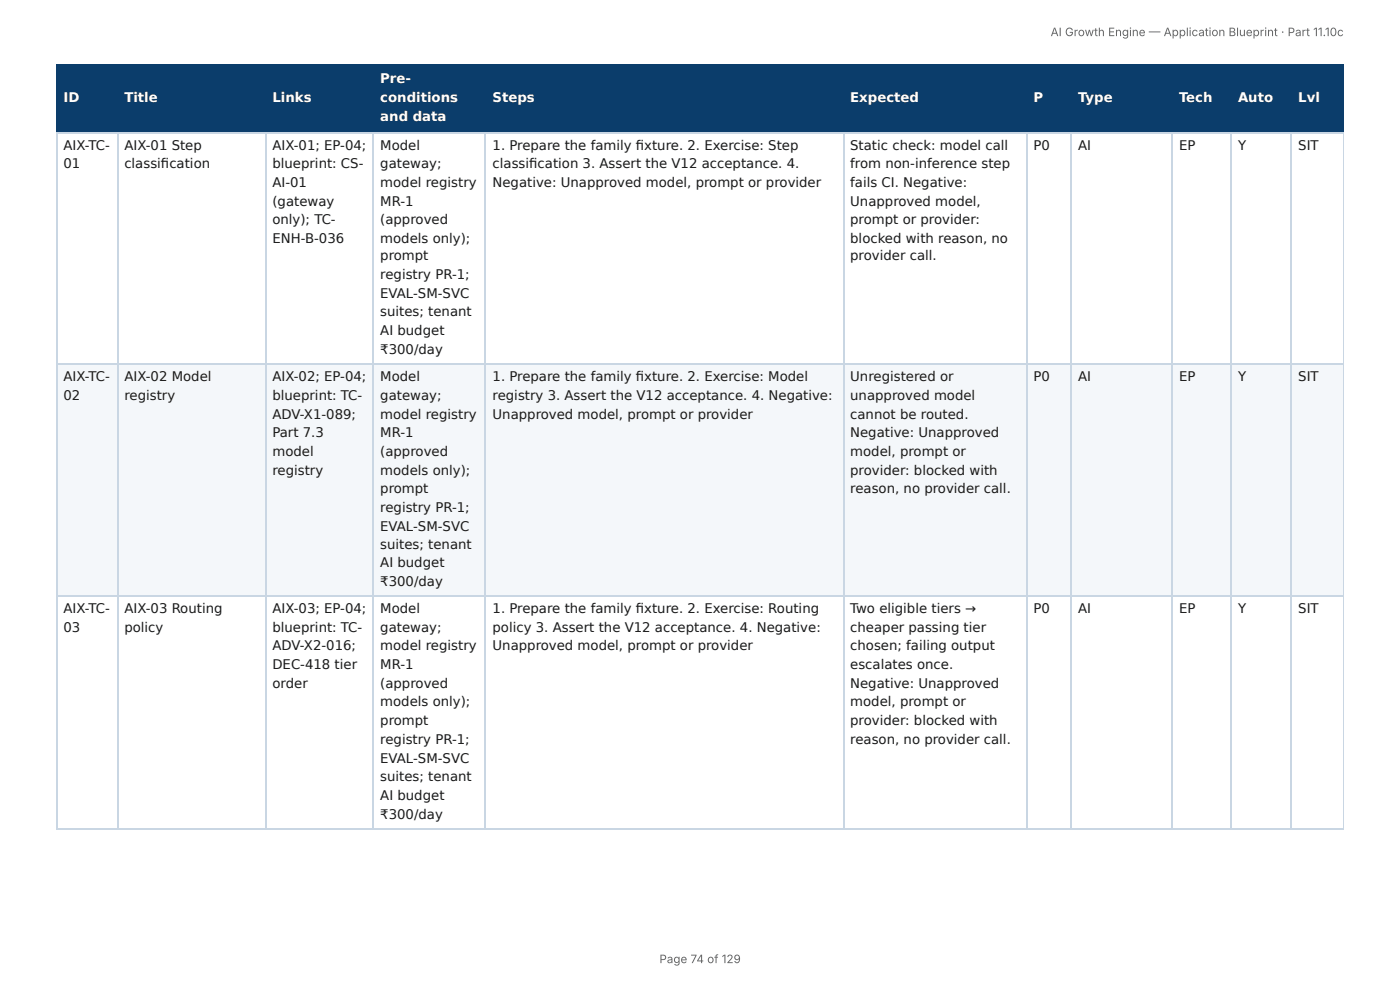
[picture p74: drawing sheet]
<svg xmlns="http://www.w3.org/2000/svg" width="297mm" height="210mm" viewBox="0 0 297 210" stroke-linecap="round" stroke-linejoin="round" font-family="sans-serif">
<defs><g id="words">
<g font-size="2.8" fill="#fff">
<text x="80.8" y="17.7">Pre-</text>
<text x="13.5" y="21.7">ID</text>
<text x="26.4" y="21.7">Title</text>
<text x="57.9" y="21.7">Links</text>
<text x="80.8" y="21.7">conditions</text>
<text x="104.6" y="21.7">Steps</text>
<text x="180.6" y="21.7">Expected</text>
<text x="219.5" y="21.7">P</text>
<text x="229" y="21.7">Type</text>
<text x="250.4" y="21.7">Tech</text>
<text x="262.9" y="21.7">Auto</text>
<text x="275.7" y="21.7">Lvl</text>
<text x="80.8" y="25.7">and data</text>
</g>
<g font-size="2.8" fill="#1a1a1a">
<text x="13.5" y="31.7">AIX-TC-</text>
<text x="13.5" y="35.7">01</text>
<text x="26.4" y="31.7">AIX-01 Step</text>
<text x="26.4" y="35.7">classifi cation</text>
<text x="57.9" y="31.7">AIX-01; EP-04;</text>
<text x="57.9" y="35.7">blueprint: CS-</text>
<text x="80.8" y="31.7">Model</text>
<text x="80.8" y="35.7">gateway;</text>
<text x="104.6" y="31.7">1. Prepare the family fi xture. 2. Exercise: Step</text>
<text x="104.6" y="35.7">classifi cation 3. Assert the V12 acceptance. 4.</text>
<text x="180.6" y="31.7">Static check: model call</text>
<text x="180.6" y="35.7">from non-inference step</text>
<text x="219.5" y="31.7">P0</text>
<text x="229" y="31.7">AI</text>
<text x="250.4" y="31.7">EP</text>
<text x="262.9" y="31.7">Y</text>
<text x="275.7" y="31.7">SIT</text>
<text x="57.9" y="39.7">AI-01</text>
<text x="80.8" y="39.7">model registry</text>
<text x="104.6" y="39.7">Negative: Unapproved model, prompt or provider</text>
<text x="180.6" y="39.7">fails CI. Negative:</text>
<text x="57.9" y="43.7">(gateway</text>
<text x="57.9" y="47.6">only); TC-</text>
<text x="80.8" y="43.7">MR-1</text>
<text x="80.8" y="47.6">(approved</text>
<text x="180.6" y="43.7">Unapproved model,</text>
<text x="180.6" y="47.6">prompt or provider:</text>
<text x="57.9" y="51.6">ENH-B-036</text>
<text x="80.8" y="51.6">models only);</text>
<text x="180.6" y="51.6">blocked with reason, no</text>
<text x="80.8" y="55.3">prompt</text>
<text x="80.8" y="59.3">registry PR-1;</text>
<text x="180.6" y="55.3">provider call.</text>
<text x="80.8" y="63.2">EVAL-SM-SVC</text>
<text x="80.8" y="67.2">suites; tenant</text>
<text x="80.8" y="71.2">AI budget</text>
<text x="80.8" y="75.1">₹300/day</text>
<text x="13.5" y="81">AIX-TC-</text>
<text x="26.4" y="81">AIX-02 Model</text>
<text x="57.9" y="81">AIX-02; EP-04;</text>
<text x="80.8" y="81">Model</text>
<text x="104.6" y="81">1. Prepare the family fi xture. 2. Exercise: Model</text>
<text x="180.6" y="81">Unregistered or</text>
<text x="219.5" y="81">P0</text>
<text x="229" y="81">AI</text>
<text x="250.4" y="81">EP</text>
<text x="262.9" y="81">Y</text>
<text x="275.7" y="81">SIT</text>
<text x="13.5" y="84.9">02</text>
<text x="26.4" y="84.9">registry</text>
<text x="57.9" y="84.9">blueprint: TC-</text>
<text x="57.9" y="88.9">ADV-X1-089;</text>
<text x="80.8" y="84.9">gateway;</text>
<text x="80.8" y="88.9">model registry</text>
<text x="104.6" y="84.9">registry 3. Assert the V12 acceptance. 4. Negative:</text>
<text x="104.6" y="88.9">Unapproved model, prompt or provider</text>
<text x="180.6" y="84.9">unapproved model</text>
<text x="180.6" y="88.9">cannot be routed.</text>
<text x="57.9" y="92.9">Part 7.3</text>
<text x="80.8" y="92.9">MR-1</text>
<text x="180.6" y="92.9">Negative: Unapproved</text>
<text x="57.9" y="96.8">model</text>
<text x="57.9" y="100.8">registry</text>
<text x="80.8" y="96.8">(approved</text>
<text x="80.8" y="100.8">models only);</text>
<text x="180.6" y="96.8">model, prompt or</text>
<text x="180.6" y="100.8">provider: blocked with</text>
<text x="80.8" y="104.8">prompt</text>
<text x="180.6" y="104.8">reason, no provider call.</text>
<text x="80.8" y="108.7">registry PR-1;</text>
<text x="80.8" y="112.7">EVAL-SM-SVC</text>
<text x="80.8" y="116.7">suites; tenant</text>
<text x="80.8" y="120.4">AI budget</text>
<text x="80.8" y="124.4">₹300/day</text>
<text x="13.5" y="130.2">AIX-TC-</text>
<text x="26.4" y="130.2">AIX-03 Routing</text>
<text x="57.9" y="130.2">AIX-03; EP-04;</text>
<text x="80.8" y="130.2">Model</text>
<text x="104.6" y="130.2">1. Prepare the family fi xture. 2. Exercise: Routing</text>
<text x="180.6" y="130.2">Two eligible tiers →</text>
<text x="219.5" y="130.2">P0</text>
<text x="229" y="130.2">AI</text>
<text x="250.4" y="130.2">EP</text>
<text x="262.9" y="130.2">Y</text>
<text x="275.7" y="130.2">SIT</text>
<text x="13.5" y="134.1">03</text>
<text x="26.4" y="134.1">policy</text>
<text x="57.9" y="134.1">blueprint: TC-</text>
<text x="80.8" y="134.1">gateway;</text>
<text x="104.6" y="134.1">policy 3. Assert the V12 acceptance. 4. Negative:</text>
<text x="180.6" y="134.1">cheaper passing tier</text>
<text x="57.9" y="138.1">ADV-X2-016;</text>
<text x="57.9" y="142.1">DEC-418 tier</text>
<text x="80.8" y="138.1">model registry</text>
<text x="80.8" y="142.1">MR-1</text>
<text x="104.6" y="138.1">Unapproved model, prompt or provider</text>
<text x="180.6" y="138.1">chosen; failing output</text>
<text x="180.6" y="142.1">escalates once.</text>
<text x="57.9" y="146">order</text>
<text x="80.8" y="146">(approved</text>
<text x="180.6" y="146">Negative: Unapproved</text>
<text x="80.8" y="150">models only);</text>
<text x="80.8" y="154">prompt</text>
<text x="180.6" y="150">model, prompt or</text>
<text x="180.6" y="154">provider: blocked with</text>
<text x="80.8" y="158">registry PR-1;</text>
<text x="80.8" y="161.9">EVAL-SM-SVC</text>
<text x="180.6" y="158">reason, no provider call.</text>
<text x="80.8" y="165.9">suites; tenant</text>
<text x="80.8" y="169.9">AI budget</text>
<text x="80.8" y="173.8">₹300/day</text>
</g>
<g font-size="2.5" fill="#666">
<text x="223.1" y="7.7">AI Growth Engine — Application Blueprint · Part 11.10c</text>
<text x="140.1" y="204.5">Page 74 of 129</text>
</g>
</g></defs>
<g fill="#0b3d6b">
<path d="M12.2 14h12.7v14h-12.7z"/>
<path d="M24.9 14h31.5v14h-31.5z"/>
<path d="M56.4 14h23v14h-23z"/>
<path d="M79.4 14h23.8v14h-23.8z"/>
<path d="M103.2 14h75.9v14h-75.9z"/>
<path d="M179.1 14h38.9v14h-38.9z"/>
<path d="M218 14h9.5v14h-9.5z"/>
<path d="M227.5 14h21.5v14h-21.5z"/>
<path d="M249 14h12.4v14h-12.4z"/>
<path d="M261.4 14h13v14h-13z"/>
<path d="M274.4 14h11v14h-11z"/>
</g>
<g fill="#f4f7fa">
<path d="M12.2 77.5h12.7v49.2h-12.7z"/>
<path d="M24.9 77.5h31.5v49.2h-31.5z"/>
<path d="M56.4 77.5h23v49.2h-23z"/>
<path d="M79.4 77.5h23.8v49.2h-23.8z"/>
<path d="M103.2 77.5h75.9v49.2h-75.9z"/>
<path d="M179.1 77.5h38.9v49.2h-38.9z"/>
<path d="M218 77.5h9.5v49.2h-9.5z"/>
<path d="M227.5 77.5h21.5v49.2h-21.5z"/>
<path d="M249 77.5h12.4v49.2h-12.4z"/>
<path d="M261.4 77.5h13v49.2h-13z"/>
<path d="M274.4 77.5h11v49.2h-11z"/>
</g>
<g fill="none" stroke="#0b3d6b" stroke-width=".26">
<path d="M11.9 13.9h273.5M12 13.8v14.5M25 13.8v14.5M56.5 13.8v14.5M79.2 13.8v14.5M103.1 13.8v14.5M179.3 13.8v14.5M218.1 13.8v14.5M227.4 13.8v14.5M248.8 13.8v14.5M261.5 13.8v14.5M274.2 13.8v14.5"/>
<path d="M11.9 28.2h273.5"/>
</g>
<path d="M285.3 13.8v14.5" fill="none" stroke="#0b3d6b" stroke-width=".21"/>
<g fill="none" stroke="#c9d6e3" stroke-width=".26">
<path d="M11.9 28.2h273.5M12 28.3v147.6M25 28.3v147.6M56.5 28.3v147.6M79.2 28.3v147.6M103.1 28.3v147.6M179.3 28.3v147.6M218.1 28.3v147.6M227.4 28.3v147.6M248.8 28.3v147.6M261.5 28.3v147.6M274.2 28.3v147.6"/>
<path d="M11.9 77.4h273.5M11.9 126.6h273.5M11.9 176.1h273.5"/>
</g>
<path d="M285.3 28.3v147.6" fill="none" stroke="#c9d6e3" stroke-width=".21"/>
<use href="#words"/>
</svg>
